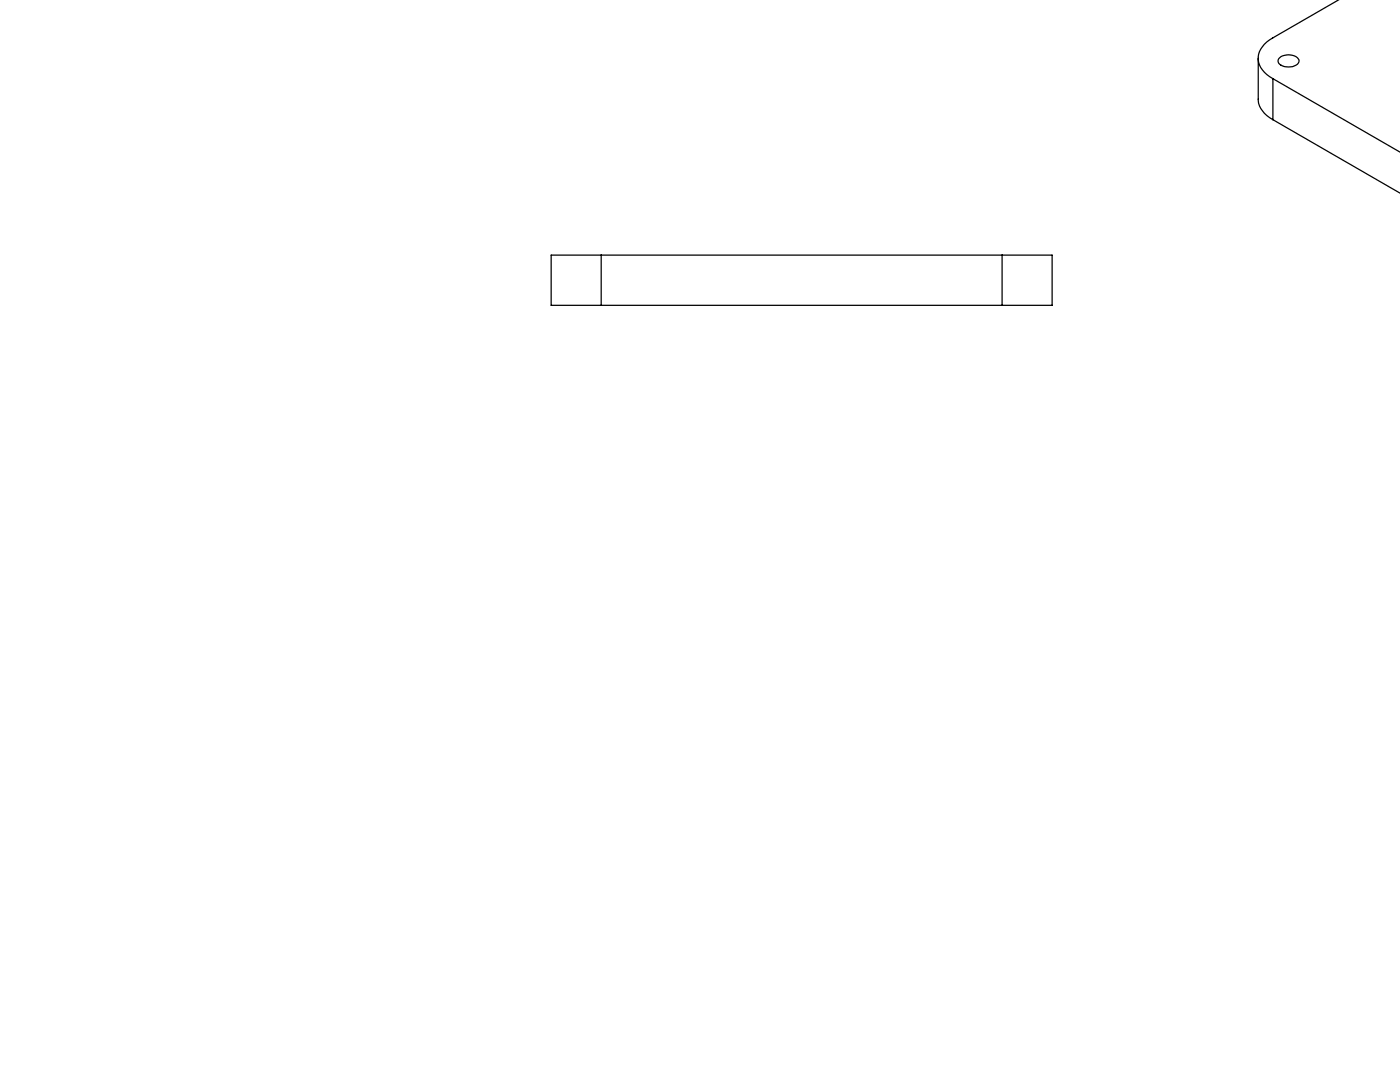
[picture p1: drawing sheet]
<svg xmlns="http://www.w3.org/2000/svg" width="279mm" height="216mm" viewBox="0 0 279 216" stroke-linecap="round" stroke-linejoin="round" font-family="sans-serif">
<path d="M267.2 0l-13.2 7.5a4.4 4.4 0 0 0-2.6 5.4l.9 1.5 1.7 1.3M251.1 11.6v8.2a4.7 4.7 0 0 0 2.9 4.1M254 15.7l25.4 14.7M254 15.7v8.2M255.4 11.5a2.77 2.77 0 0 1 3.8 .4 1.26 1.26 0 0 1-1.2 1.4 2.56 2.56 0 0 1-2.9-.9 .78 .78 0 0 1 .3-.9zM254 23.9l25.4 14.7M120 50.9h-10v10h10M120 50.9v10M120 50.9h80M200 50.9h10v10h-10M200 50.9v10M120 60.9h80" fill="none" stroke="#000" stroke-width=".25"/>
</svg>
